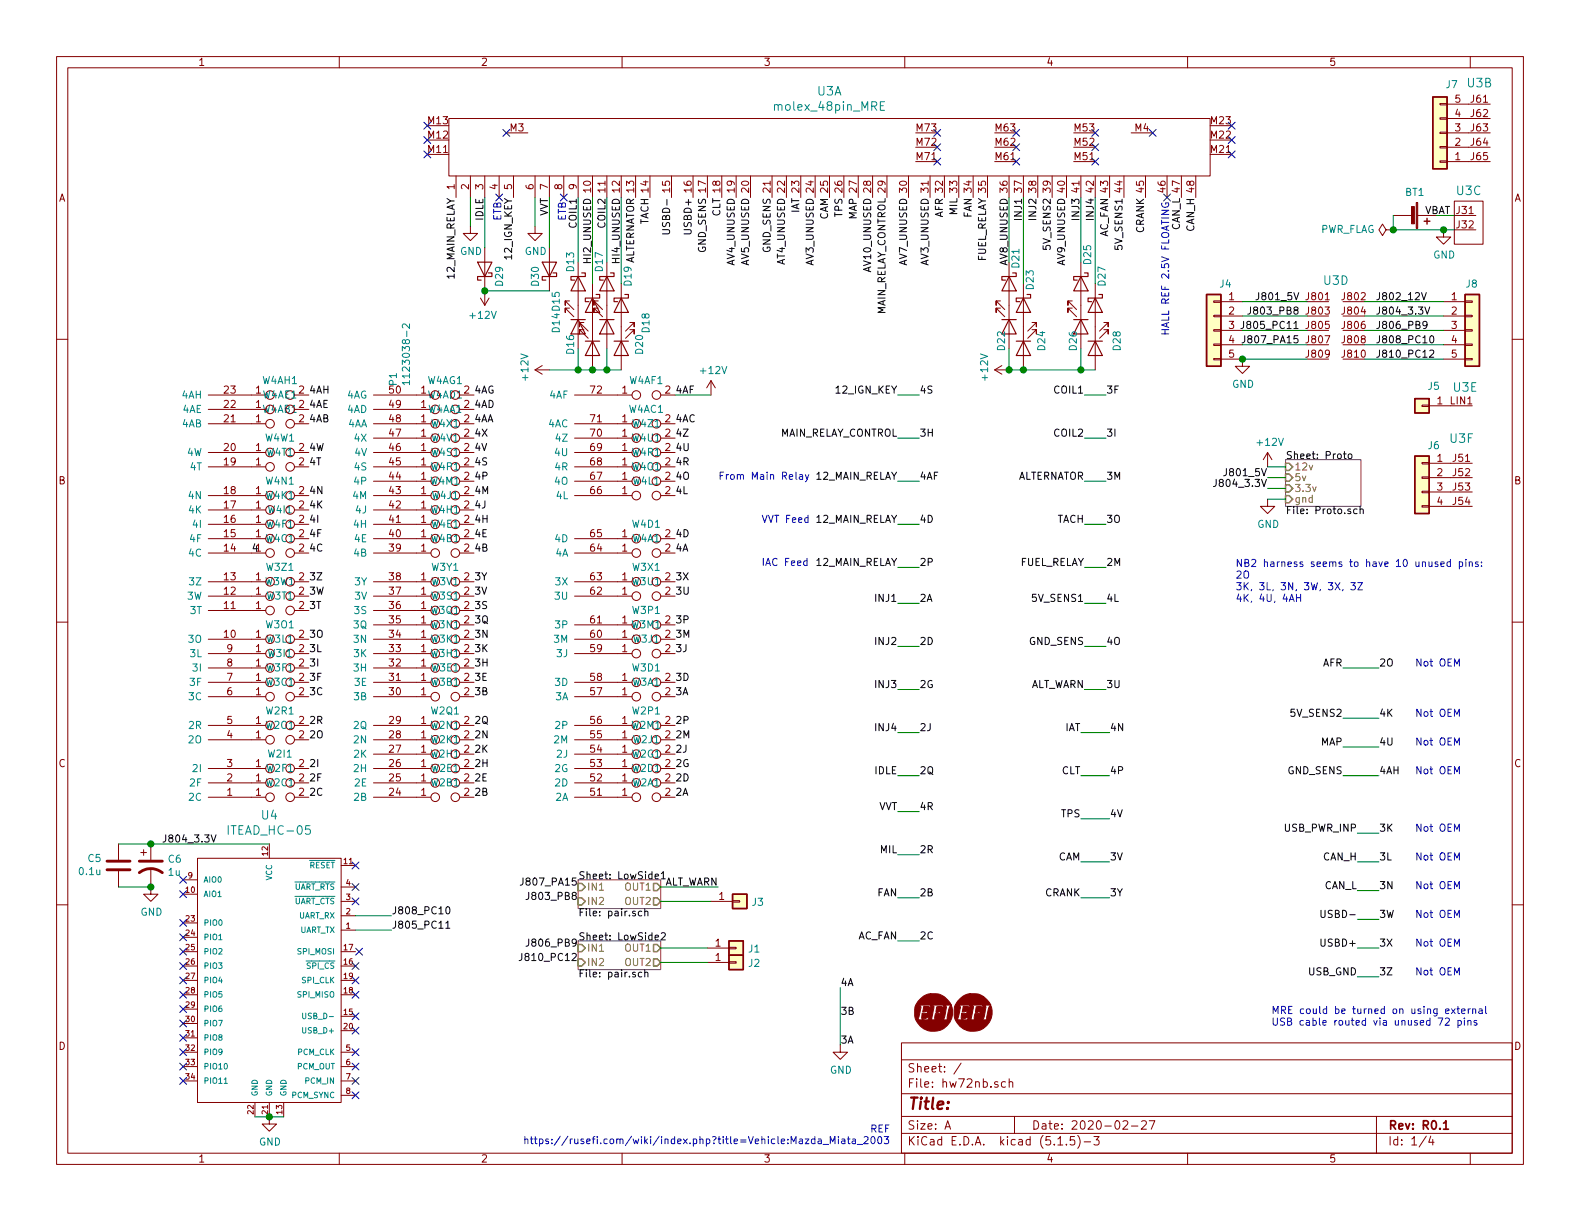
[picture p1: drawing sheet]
<svg xmlns="http://www.w3.org/2000/svg" width="279mm" height="216mm" viewBox="0 0 279 216" stroke-linecap="round" stroke-linejoin="round" font-family="sans-serif">
<defs><g id="words">
<text font-size="2.8" fill="#840000" x="160.4" y="196.2">Title:</text>
<g font-size="2.1" fill="#008484">
<text x="144.6" y="16.9">U3A</text>
<text x="259.5" y="15.4">U3B</text>
<text x="137.3" y="19.6">molex_48pin_MRE</text>
<text x="257.6" y="34.5">U3C</text>
<text x="234.1" y="50.4">U3D</text>
<text x="257" y="69.3">U3E</text>
<text x="256.4" y="78.3">U3F</text>
<text x="40.8" y="147.6">ITEAD_HC-05</text>
<text x="46.3" y="144.9">U4</text>
</g>
<g font-size="2.1" fill="#840000">
<text x="160.4" y="189.6">Sheet: /</text>
<text x="160.4" y="192.3">File: hw72nb.sch</text>
<text x="160.4" y="202.5">KiCad E.D.A. kicad (5.1.5)-3</text>
<text x="160.4" y="199.7">Size: A</text>
<text x="182.4" y="199.7">Date: 2020-02-27</text>
<text x="245.4" y="199.7">Rev: R0.1</text>
<text x="245.4" y="202.5">Id: 1/4</text>
</g>
<g font-size="1.8" fill="#840000">
<text x="35" y="11.6">1</text>
<text x="85" y="11.6">2</text>
<text x="135" y="11.6">3</text>
<text x="185" y="11.6">4</text>
<text x="235" y="11.6">5</text>
<text x="75.8" y="22">M13</text>
<text x="90.2" y="23.2">M3</text>
<text x="162.1" y="23.2">M73</text>
<text x="176.1" y="23.2">M63</text>
<text x="190.1" y="23.2">M53</text>
<text x="200.7" y="23.2">M4</text>
<text x="214.2" y="22">M23</text>
<text x="257.3" y="23.2">3</text>
<text x="257.3" y="20.7">4</text>
<text x="257.3" y="18.2">5</text>
<text x="260.1" y="18.2">J61</text>
<text x="260.1" y="20.7">J62</text>
<text x="260.1" y="23.2">J63</text>
<text x="75.8" y="27.1">M11</text>
<text x="75.8" y="24.5">M12</text>
<text x="162.1" y="28.3">M71</text>
<text x="162.1" y="25.8">M72</text>
<text x="176.1" y="28.3">M61</text>
<text x="176.1" y="25.8">M62</text>
<text x="190.1" y="28.3">M51</text>
<text x="190.1" y="25.8">M52</text>
<text x="214.2" y="27.1">M21</text>
<text x="214.2" y="24.5">M22</text>
<text x="257.3" y="28.3">1</text>
<text x="257.3" y="25.8">2</text>
<text x="260.1" y="25.8">J64</text>
<text x="260.1" y="28.3">J65</text>
<text x="10.4" y="35.6">A</text>
<text x="80.4" y="33.5" transform="rotate(-90 80.4 33.5)">1</text>
<text x="82.9" y="33.5" transform="rotate(-90 82.9 33.5)">2</text>
<text x="85.5" y="33.5" transform="rotate(-90 85.5 33.5)">3</text>
<text x="88" y="33.5" transform="rotate(-90 88 33.5)">4</text>
<text x="90.6" y="33.5" transform="rotate(-90 90.6 33.5)">5</text>
<text x="94.4" y="33.5" transform="rotate(-90 94.4 33.5)">6</text>
<text x="96.9" y="33.5" transform="rotate(-90 96.9 33.5)">7</text>
<text x="99.4" y="33.5" transform="rotate(-90 99.4 33.5)">8</text>
<text x="102" y="33.5" transform="rotate(-90 102 33.5)">9</text>
<text x="107.1" y="34" transform="rotate(-90 107.1 34)">11</text>
<text x="112.1" y="34" transform="rotate(-90 112.1 34)">13</text>
<text x="156.6" y="34" transform="rotate(-90 156.6 34)">29</text>
<text x="174.4" y="34" transform="rotate(-90 174.4 34)">35</text>
<text x="180.7" y="34" transform="rotate(-90 180.7 34)">37</text>
<text x="183.3" y="34" transform="rotate(-90 183.3 34)">38</text>
<text x="185.8" y="34" transform="rotate(-90 185.8 34)">39</text>
<text x="190.9" y="34" transform="rotate(-90 190.9 34)">41</text>
<text x="193.4" y="34" transform="rotate(-90 193.4 34)">42</text>
<text x="198.5" y="34" transform="rotate(-90 198.5 34)">44</text>
<text x="206.1" y="34" transform="rotate(-90 206.1 34)">46</text>
<text x="267.8" y="35.6">A</text>
<text x="257.6" y="37.8">J31</text>
<text x="257.6" y="40.4">J32</text>
<text x="217.3" y="53.1">1</text>
<text x="231.1" y="53.1">J801</text>
<text x="237.4" y="53.1">J802</text>
<text x="256.7" y="53.1">1</text>
<text x="217.3" y="55.6">2</text>
<text x="217.3" y="58.2">3</text>
<text x="231.1" y="55.6">J803</text>
<text x="231.1" y="58.2">J805</text>
<text x="237.4" y="55.6">J804</text>
<text x="237.4" y="58.2">J806</text>
<text x="256.7" y="55.6">2</text>
<text x="256.7" y="58.2">3</text>
<text x="217.3" y="60.7">4</text>
<text x="217.3" y="63.2">5</text>
<text x="231.1" y="60.7">J807</text>
<text x="231.1" y="63.2">J809</text>
<text x="237.4" y="60.7">J808</text>
<text x="237.4" y="63.2">J810</text>
<text x="256.7" y="60.7">4</text>
<text x="256.7" y="63.2">5</text>
<text x="39.7" y="69.6">23</text>
<text x="45.2" y="69.6">1</text>
<text x="52.9" y="69.6">2</text>
<text x="68.9" y="69.6">50</text>
<text x="74.4" y="69.6">1</text>
<text x="75.6" y="70.5">W4AD1</text>
<text x="82.1" y="69.6">2</text>
<text x="104.4" y="69.6">72</text>
<text x="110" y="69.6">1</text>
<text x="117.6" y="69.6">2</text>
<text x="254.2" y="71.5">1</text>
<text x="256.5" y="71.5">LIN1</text>
<text x="39.7" y="74.7">21</text>
<text x="39.7" y="72.1">22</text>
<text x="45.2" y="74.7">1</text>
<text x="45.2" y="72.1">1</text>
<text x="46.4" y="73">W4AB1</text>
<text x="52.9" y="74.7">2</text>
<text x="52.9" y="72.1">2</text>
<text x="68.9" y="77.2">47</text>
<text x="68.9" y="74.7">48</text>
<text x="68.9" y="72.1">49</text>
<text x="74.4" y="72.1">1</text>
<text x="74.4" y="74.7">1</text>
<text x="74.4" y="77.2">1</text>
<text x="82.1" y="72.1">2</text>
<text x="82.1" y="74.7">2</text>
<text x="82.1" y="77.2">2</text>
<text x="104.4" y="77.2">70</text>
<text x="104.4" y="74.7">71</text>
<text x="110" y="74.7">1</text>
<text x="110" y="77.2">1</text>
<text x="117.6" y="74.7">2</text>
<text x="117.6" y="77.2">2</text>
<text x="39.7" y="79.8">20</text>
<text x="39.7" y="82.3">19</text>
<text x="45.2" y="79.8">1</text>
<text x="45.2" y="82.3">1</text>
<text x="52.9" y="79.8">2</text>
<text x="52.9" y="82.3">2</text>
<text x="68.9" y="82.3">45</text>
<text x="68.9" y="79.8">46</text>
<text x="74.4" y="82.3">1</text>
<text x="74.4" y="79.8">1</text>
<text x="76.3" y="80.6">W4S1</text>
<text x="76.3" y="78.1">W4V1</text>
<text x="82.1" y="82.3">2</text>
<text x="82.1" y="79.8">2</text>
<text x="104.4" y="82.3">68</text>
<text x="104.4" y="79.8">69</text>
<text x="110" y="79.8">1</text>
<text x="110" y="82.3">1</text>
<text x="111.9" y="78.1">W4U1</text>
<text x="117.6" y="79.8">2</text>
<text x="117.6" y="82.3">2</text>
<text x="254.2" y="81.7">1</text>
<text x="257" y="81.7">J51</text>
<text x="10.4" y="85.6">B</text>
<text x="39.7" y="89.9">17</text>
<text x="39.7" y="87.4">18</text>
<text x="45.2" y="87.4">1</text>
<text x="45.2" y="89.9">1</text>
<text x="52.9" y="87.4">2</text>
<text x="52.9" y="89.9">2</text>
<text x="68.9" y="89.9">42</text>
<text x="68.9" y="87.4">43</text>
<text x="68.9" y="84.8">44</text>
<text x="74.4" y="84.8">1</text>
<text x="74.4" y="87.4">1</text>
<text x="74.4" y="89.9">1</text>
<text x="82.1" y="84.8">2</text>
<text x="82.1" y="87.4">2</text>
<text x="82.1" y="89.9">2</text>
<text x="104.4" y="87.4">66</text>
<text x="104.4" y="84.8">67</text>
<text x="110" y="87.4">1</text>
<text x="110" y="84.8">1</text>
<text x="111.9" y="85.7">W4L1</text>
<text x="117.6" y="87.4">2</text>
<text x="117.6" y="84.8">2</text>
<text x="254.2" y="84.2">2</text>
<text x="254.2" y="86.7">3</text>
<text x="254.2" y="89.3">4</text>
<text x="257" y="84.2">J52</text>
<text x="257" y="86.7">J53</text>
<text x="257" y="89.3">J54</text>
<text x="267.8" y="85.6">B</text>
<text x="39.7" y="95">15</text>
<text x="39.7" y="92.5">16</text>
<text x="45.2" y="95">1</text>
<text x="45.2" y="92.5">1</text>
<text x="47.1" y="95.9">W4C1</text>
<text x="47.2" y="93.3">W4F1</text>
<text x="47.5" y="90.8">W4I1</text>
<text x="52.9" y="95">2</text>
<text x="52.9" y="92.5">2</text>
<text x="68.9" y="95">40</text>
<text x="68.9" y="92.5">41</text>
<text x="74.4" y="92.5">1</text>
<text x="74.4" y="95">1</text>
<text x="76.3" y="95.9">W4B1</text>
<text x="82.1" y="92.5">2</text>
<text x="82.1" y="95">2</text>
<text x="104.4" y="95">65</text>
<text x="110" y="95">1</text>
<text x="117.6" y="95">2</text>
<text x="39.7" y="97.5">14</text>
<text x="52.9" y="97.5">2</text>
<text x="68.9" y="97.5">39</text>
<text x="74.4" y="97.5">1</text>
<text x="82.1" y="97.5">2</text>
<text x="104.4" y="97.5">64</text>
<text x="110" y="97.5">1</text>
<text x="117.6" y="97.5">2</text>
<text x="39.7" y="107.7">11</text>
<text x="39.7" y="105.2">12</text>
<text x="39.7" y="102.6">13</text>
<text x="45.2" y="105.2">1</text>
<text x="45.2" y="102.6">1</text>
<text x="45.2" y="107.7">1</text>
<text x="46.9" y="103.5">W3W1</text>
<text x="52.9" y="105.2">2</text>
<text x="52.9" y="102.6">2</text>
<text x="52.9" y="107.7">2</text>
<text x="68.9" y="107.7">36</text>
<text x="68.9" y="105.2">37</text>
<text x="68.9" y="102.6">38</text>
<text x="74.4" y="105.2">1</text>
<text x="74.4" y="102.6">1</text>
<text x="74.4" y="107.7">1</text>
<text x="76.3" y="103.5">W3V1</text>
<text x="82.1" y="105.2">2</text>
<text x="82.1" y="102.6">2</text>
<text x="82.1" y="107.7">2</text>
<text x="104.4" y="105.2">62</text>
<text x="104.4" y="102.6">63</text>
<text x="110" y="105.2">1</text>
<text x="110" y="102.6">1</text>
<text x="111.9" y="103.5">W3U1</text>
<text x="117.6" y="105.2">2</text>
<text x="117.6" y="102.6">2</text>
<text x="39.7" y="112.8">10</text>
<text x="45.2" y="112.8">1</text>
<text x="47.2" y="113.6">W3L1</text>
<text x="52.9" y="112.8">2</text>
<text x="68.9" y="112.8">34</text>
<text x="68.9" y="110.2">35</text>
<text x="74.4" y="112.8">1</text>
<text x="74.4" y="110.2">1</text>
<text x="76.3" y="108.6">W3Q1</text>
<text x="76.3" y="111.1">W3N1</text>
<text x="82.1" y="112.8">2</text>
<text x="82.1" y="110.2">2</text>
<text x="104.4" y="112.8">60</text>
<text x="104.4" y="110.2">61</text>
<text x="110" y="110.2">1</text>
<text x="110" y="112.8">1</text>
<text x="112" y="113.6">W3J1</text>
<text x="117.6" y="110.2">2</text>
<text x="117.6" y="112.8">2</text>
<text x="40.2" y="117.9">8</text>
<text x="40.2" y="115.3">9</text>
<text x="45.2" y="115.3">1</text>
<text x="45.2" y="117.9">1</text>
<text x="47.2" y="118.7">W3F1</text>
<text x="52.9" y="115.3">2</text>
<text x="52.9" y="117.9">2</text>
<text x="68.9" y="117.9">32</text>
<text x="68.9" y="115.3">33</text>
<text x="74.4" y="115.3">1</text>
<text x="74.4" y="117.9">1</text>
<text x="82.1" y="115.3">2</text>
<text x="82.1" y="117.9">2</text>
<text x="104.4" y="115.3">59</text>
<text x="110" y="115.3">1</text>
<text x="117.6" y="115.3">2</text>
<text x="40.2" y="122.9">6</text>
<text x="40.2" y="120.4">7</text>
<text x="45.2" y="120.4">1</text>
<text x="45.2" y="122.9">1</text>
<text x="52.9" y="120.4">2</text>
<text x="52.9" y="122.9">2</text>
<text x="68.9" y="122.9">30</text>
<text x="68.9" y="120.4">31</text>
<text x="74.4" y="120.4">1</text>
<text x="74.4" y="122.9">1</text>
<text x="82.1" y="120.4">2</text>
<text x="82.1" y="122.9">2</text>
<text x="104.4" y="122.9">57</text>
<text x="104.4" y="120.4">58</text>
<text x="110" y="120.4">1</text>
<text x="110" y="122.9">1</text>
<text x="117.6" y="120.4">2</text>
<text x="117.6" y="122.9">2</text>
<text x="40.2" y="130.6">4</text>
<text x="40.2" y="128">5</text>
<text x="45.2" y="130.6">1</text>
<text x="45.2" y="128">1</text>
<text x="47" y="128.9">W2O1</text>
<text x="52.9" y="130.6">2</text>
<text x="52.9" y="128">2</text>
<text x="68.9" y="130.6">28</text>
<text x="68.9" y="128">29</text>
<text x="74.4" y="130.6">1</text>
<text x="74.4" y="128">1</text>
<text x="76.3" y="128.9">W2N1</text>
<text x="82.1" y="130.6">2</text>
<text x="82.1" y="128">2</text>
<text x="104.4" y="130.6">55</text>
<text x="104.4" y="128">56</text>
<text x="110" y="128">1</text>
<text x="110" y="130.6">1</text>
<text x="117.6" y="128">2</text>
<text x="117.6" y="130.6">2</text>
<text x="10.4" y="135.6">C</text>
<text x="40.2" y="135.6">3</text>
<text x="45.2" y="135.6">1</text>
<text x="52.9" y="135.6">2</text>
<text x="68.9" y="135.6">26</text>
<text x="68.9" y="133.1">27</text>
<text x="74.4" y="135.6">1</text>
<text x="74.4" y="133.1">1</text>
<text x="76.3" y="134">W2H1</text>
<text x="76.3" y="136.5">W2E1</text>
<text x="82.1" y="135.6">2</text>
<text x="82.1" y="133.1">2</text>
<text x="104.4" y="135.6">53</text>
<text x="104.4" y="133.1">54</text>
<text x="110" y="133.1">1</text>
<text x="110" y="135.6">1</text>
<text x="111.9" y="136.5">W2D1</text>
<text x="117.6" y="133.1">2</text>
<text x="117.6" y="135.6">2</text>
<text x="267.8" y="135.6">C</text>
<text x="40.2" y="140.7">1</text>
<text x="40.2" y="138.2">2</text>
<text x="45.2" y="140.7">1</text>
<text x="45.2" y="138.2">1</text>
<text x="47.1" y="139">W2C1</text>
<text x="52.9" y="140.7">2</text>
<text x="52.9" y="138.2">2</text>
<text x="68.9" y="140.7">24</text>
<text x="68.9" y="138.2">25</text>
<text x="74.4" y="138.2">1</text>
<text x="74.4" y="140.7">1</text>
<text x="82.1" y="138.2">2</text>
<text x="82.1" y="140.7">2</text>
<text x="104.4" y="140.7">51</text>
<text x="104.4" y="138.2">52</text>
<text x="110" y="138.2">1</text>
<text x="110" y="140.7">1</text>
<text x="117.6" y="138.2">2</text>
<text x="117.6" y="140.7">2</text>
<text x="127.2" y="159.1">1</text>
<text x="126.5" y="167.4">1</text>
<text x="126.5" y="169.9">1</text>
<text x="10.4" y="185.6">D</text>
<text x="267.8" y="185.6">D</text>
<text x="35" y="205.5">1</text>
<text x="85" y="205.5">2</text>
<text x="135" y="205.5">3</text>
<text x="185" y="205.5">4</text>
<text x="235" y="205.5">5</text>
</g>
<g font-size="1.8" fill="#008484">
<text x="255.8" y="15.6">J7</text>
<text x="248.5" y="34.6">BT1</text>
<text x="233.4" y="41.2">PWR_FLAG</text>
<text x="81.4" y="45.1">GND</text>
<text x="92.8" y="45.1">GND</text>
<text x="101.5" y="48" transform="rotate(-90 101.5 48)">D13</text>
<text x="106.6" y="48" transform="rotate(-90 106.6 48)">D17</text>
<text x="180.3" y="47.3" transform="rotate(-90 180.3 47.3)">D21</text>
<text x="193" y="46.7" transform="rotate(-90 193 46.7)">D25</text>
<text x="253.4" y="45.7">GND</text>
<text x="89" y="50.5" transform="rotate(-90 89 50.5)">D29</text>
<text x="95.3" y="50.5" transform="rotate(-90 95.3 50.5)">D30</text>
<text x="111.7" y="50.5" transform="rotate(-90 111.7 50.5)">D19</text>
<text x="182.8" y="51.1" transform="rotate(-90 182.8 51.1)">D23</text>
<text x="195.5" y="50.5" transform="rotate(-90 195.5 50.5)">D27</text>
<text x="215.7" y="50.9">J4</text>
<text x="259.3" y="50.9">J8</text>
<text x="83.3" y="56.4">+12V</text>
<text x="99" y="58.8" transform="rotate(-90 99 58.8)">D14 D15</text>
<text x="114.9" y="58.8" transform="rotate(-90 114.9 58.8)">D18</text>
<text x="101.5" y="62.6" transform="rotate(-90 101.5 62.6)">D16</text>
<text x="113.7" y="62.6" transform="rotate(-90 113.7 62.6)">D20</text>
<text x="177.7" y="61.9" transform="rotate(-90 177.7 61.9)">D22</text>
<text x="184.8" y="61.9" transform="rotate(-90 184.8 61.9)">D24</text>
<text x="190.4" y="61.9" transform="rotate(-90 190.4 61.9)">D26</text>
<text x="198.2" y="61.9" transform="rotate(-90 198.2 61.9)">D28</text>
<text x="32.3" y="70.5">4AH</text>
<text x="46.4" y="67.9">W4AH1</text>
<text x="46.5" y="70.5">W4AE1</text>
<text x="61.4" y="70.5">4AG</text>
<text x="70.2" y="68.1" transform="rotate(-90 70.2 68.1)">P1</text>
<text x="72.5" y="66.9" transform="rotate(-90 72.5 66.9)">1123038-2</text>
<text x="75.6" y="67.9">W4AG1</text>
<text x="93.4" y="67.1" transform="rotate(-90 93.4 67.1)">+12V</text>
<text x="97.2" y="70.5">4AF</text>
<text x="111.3" y="67.9">W4AF1</text>
<text x="124" y="66.1">+12V</text>
<text x="174.7" y="67.1" transform="rotate(-90 174.7 67.1)">+12V</text>
<text x="217.9" y="68.6">GND</text>
<text x="252.6" y="68.9">J5</text>
<text x="32.3" y="75.6">4AB</text>
<text x="32.4" y="73">4AE</text>
<text x="61.5" y="75.6">4AA</text>
<text x="61.5" y="73">4AD</text>
<text x="75.6" y="73">W4AA1</text>
<text x="76.3" y="75.5">W4X1</text>
<text x="97.1" y="75.6">4AC</text>
<text x="111.2" y="73">W4AC1</text>
<text x="111.9" y="75.5">W4Z1</text>
<text x="33.2" y="80.6">4W</text>
<text x="33.8" y="83.2">4T</text>
<text x="46.9" y="78.1">W4W1</text>
<text x="47.2" y="80.6">W4T1</text>
<text x="62.9" y="83.2">4S</text>
<text x="62.9" y="80.6">4V</text>
<text x="62.9" y="78.1">4X</text>
<text x="76.3" y="83.2">W4P1</text>
<text x="98.3" y="83.2">4R</text>
<text x="98.3" y="80.6">4U</text>
<text x="98.5" y="78.1">4Z</text>
<text x="111.8" y="83.2">W4O1</text>
<text x="111.9" y="80.6">W4R1</text>
<text x="222.5" y="78.8">+12V</text>
<text x="252.6" y="79.4">J6</text>
<text x="33.6" y="88.3">4N</text>
<text x="47.1" y="85.7">W4N1</text>
<text x="47.1" y="88.2">W4K1</text>
<text x="62.6" y="88.3">4M</text>
<text x="62.9" y="85.7">4P</text>
<text x="76.2" y="85.7">W4M1</text>
<text x="76.4" y="88.2">W4J1</text>
<text x="98.2" y="85.7">4O</text>
<text x="98.5" y="88.3">4L</text>
<text x="33.6" y="90.8">4K</text>
<text x="33.8" y="95.9">4F</text>
<text x="34.3" y="93.3">4I</text>
<text x="62.8" y="93.3">4H</text>
<text x="62.9" y="95.9">4E</text>
<text x="63.1" y="90.8">4J</text>
<text x="76.3" y="90.8">W4H1</text>
<text x="76.3" y="93.3">W4E1</text>
<text x="98.3" y="95.9">4D</text>
<text x="111.9" y="93.3">W4D1</text>
<text x="111.9" y="95.9">W4A1</text>
<text x="222.3" y="93.3">GND</text>
<text x="33.6" y="98.4">4C</text>
<text x="47.2" y="100.9">W3Z1</text>
<text x="62.8" y="98.4">4B</text>
<text x="76.3" y="100.9">W3Y1</text>
<text x="98.3" y="98.4">4A</text>
<text x="111.9" y="100.9">W3X1</text>
<text x="33.2" y="106">3W</text>
<text x="33.8" y="103.5">3Z</text>
<text x="47.2" y="106">W3T1</text>
<text x="62.9" y="106">3V</text>
<text x="62.9" y="103.5">3Y</text>
<text x="76.3" y="106">W3S1</text>
<text x="98.3" y="106">3U</text>
<text x="98.4" y="103.5">3X</text>
<text x="33.5" y="113.7">3O</text>
<text x="33.8" y="108.6">3T</text>
<text x="47" y="111.1">W3O1</text>
<text x="62.7" y="111.1">3Q</text>
<text x="62.8" y="113.7">3N</text>
<text x="62.9" y="108.6">3S</text>
<text x="76.3" y="113.6">W3K1</text>
<text x="98.1" y="113.7">3M</text>
<text x="98.4" y="111.1">3P</text>
<text x="111.8" y="111.1">W3M1</text>
<text x="111.9" y="108.6">W3P1</text>
<text x="33.8" y="116.2">3L</text>
<text x="34.3" y="118.7">3I</text>
<text x="47.5" y="116.2">W3I1</text>
<text x="62.8" y="118.7">3H</text>
<text x="62.8" y="116.2">3K</text>
<text x="76.3" y="116.2">W3H1</text>
<text x="76.3" y="118.7">W3E1</text>
<text x="98.6" y="116.2">3J</text>
<text x="111.9" y="118.7">W3D1</text>
<text x="33.6" y="123.8">3C</text>
<text x="33.8" y="121.3">3F</text>
<text x="47.1" y="121.3">W3C1</text>
<text x="62.8" y="123.8">3B</text>
<text x="62.9" y="121.3">3E</text>
<text x="76.3" y="121.3">W3B1</text>
<text x="98.3" y="123.8">3A</text>
<text x="98.3" y="121.3">3D</text>
<text x="111.9" y="121.3">W3A1</text>
<text x="33.5" y="131.4">2O</text>
<text x="33.6" y="128.9">2R</text>
<text x="47.1" y="126.3">W2R1</text>
<text x="62.7" y="128.9">2Q</text>
<text x="62.8" y="131.4">2N</text>
<text x="76.3" y="126.3">W2Q1</text>
<text x="76.3" y="131.4">W2K1</text>
<text x="98.1" y="131.4">2M</text>
<text x="98.4" y="128.9">2P</text>
<text x="111.8" y="128.9">W2M1</text>
<text x="111.9" y="126.3">W2P1</text>
<text x="112" y="131.4">W2J1</text>
<text x="34.3" y="136.5">2I</text>
<text x="47.2" y="136.5">W2F1</text>
<text x="47.5" y="134">W2I1</text>
<text x="62.8" y="136.5">2H</text>
<text x="62.8" y="134">2K</text>
<text x="98.2" y="136.5">2G</text>
<text x="98.6" y="134">2J</text>
<text x="111.8" y="134">W2G1</text>
<text x="33.6" y="141.6">2C</text>
<text x="33.8" y="139.1">2F</text>
<text x="62.8" y="141.6">2B</text>
<text x="62.9" y="139.1">2E</text>
<text x="76.3" y="139">W2B1</text>
<text x="98.3" y="141.6">2A</text>
<text x="98.3" y="139.1">2D</text>
<text x="111.9" y="139">W2A1</text>
<text x="14.1" y="154.7">0.1u</text>
<text x="15.6" y="152.4">C5</text>
<text x="29.8" y="152.6">C6</text>
<text x="29.8" y="154.9">1u</text>
<text x="24.8" y="161.9">GND</text>
<text x="133" y="160.2">J3</text>
<text x="132.4" y="168.4">J1</text>
<text x="132.4" y="171">J2</text>
<text x="146.8" y="189.9">GND</text>
<text x="45.8" y="202.6">GND</text>
</g>
<g font-size="1.8">
<text x="85.5" y="39" transform="rotate(-90 85.5 39)">IDLE</text>
<text x="96.9" y="38.4" transform="rotate(-90 96.9 38.4)">VVT</text>
<text x="102" y="40.1" transform="rotate(-90 102 40.1)">COIL1</text>
<text x="107.1" y="40.1" transform="rotate(-90 107.1 40.1)">COIL2</text>
<text x="114.7" y="39.8" transform="rotate(-90 114.7 39.8)">TACH 14</text>
<text x="118.5" y="40.5" transform="rotate(-90 118.5 40.5)">USBD- 15</text>
<text x="122.3" y="41" transform="rotate(-90 122.3 41)">USBD+ 16</text>
<text x="127.4" y="38.4" transform="rotate(-90 127.4 38.4)">CLT 18</text>
<text x="141.4" y="37.8" transform="rotate(-90 141.4 37.8)">IAT 23</text>
<text x="146.4" y="39" transform="rotate(-90 146.4 39)">CAM 25</text>
<text x="149" y="38.4" transform="rotate(-90 149 38.4)">TPS 26</text>
<text x="151.5" y="38.9" transform="rotate(-90 151.5 38.9)">MAP 27</text>
<text x="166.8" y="38.6" transform="rotate(-90 166.8 38.6)">AFR 32</text>
<text x="169.3" y="38" transform="rotate(-90 169.3 38)">MIL 33</text>
<text x="171.8" y="38.6" transform="rotate(-90 171.8 38.6)">FAN 34</text>
<text x="180.7" y="38.7" transform="rotate(-90 180.7 38.7)">INJ1</text>
<text x="183.3" y="38.7" transform="rotate(-90 183.3 38.7)">INJ2</text>
<text x="190.9" y="38.7" transform="rotate(-90 190.9 38.7)">INJ3</text>
<text x="193.4" y="38.7" transform="rotate(-90 193.4 38.7)">INJ4</text>
<text x="202.3" y="41.3" transform="rotate(-90 202.3 41.3)">CRANK 45</text>
<text x="208.7" y="40.8" transform="rotate(-90 208.7 40.8)">CAN_L 47</text>
<text x="211.2" y="41" transform="rotate(-90 211.2 41)">CAN_H 48</text>
<text x="251.7" y="37.8">VBAT</text>
<text x="90.6" y="45.6" transform="rotate(-90 90.6 45.6)">12_IGN_KEY</text>
<text x="104.5" y="46.1" transform="rotate(-90 104.5 46.1)">HI2_UNUSED 10</text>
<text x="109.6" y="46.1" transform="rotate(-90 109.6 46.1)">HI4_UNUSED 12</text>
<text x="112.1" y="47.1" transform="rotate(-90 112.1 47.1)">ALTERNATOR</text>
<text x="124.8" y="44.7" transform="rotate(-90 124.8 44.7)">GND_SENS 17</text>
<text x="129.9" y="46.8" transform="rotate(-90 129.9 46.8)">AV4_UNUSED 19</text>
<text x="132.5" y="46.8" transform="rotate(-90 132.5 46.8)">AV5_UNUSED 20</text>
<text x="136.3" y="44.7" transform="rotate(-90 136.3 44.7)">GND_SENS 21</text>
<text x="138.8" y="46.7" transform="rotate(-90 138.8 46.7)">AT4_UNUSED 22</text>
<text x="143.9" y="46.8" transform="rotate(-90 143.9 46.8)">AV3_UNUSED 24</text>
<text x="154.1" y="47.8" transform="rotate(-90 154.1 47.8)">AV10_UNUSED 28</text>
<text x="160.4" y="46.8" transform="rotate(-90 160.4 46.8)">AV7_UNUSED 30</text>
<text x="164.2" y="46.8" transform="rotate(-90 164.2 46.8)">AV3_UNUSED 31</text>
<text x="174.4" y="46.5" transform="rotate(-90 174.4 46.5)">FUEL_RELAY</text>
<text x="178.2" y="46.8" transform="rotate(-90 178.2 46.8)">AV8_UNUSED 36</text>
<text x="185.8" y="43.9" transform="rotate(-90 185.8 43.9)">5V_SENS2</text>
<text x="188.3" y="46.8" transform="rotate(-90 188.3 46.8)">AV9_UNUSED 40</text>
<text x="196" y="42.1" transform="rotate(-90 196 42.1)">AC_FAN 43</text>
<text x="198.5" y="43.9" transform="rotate(-90 198.5 43.9)">5V_SENS1</text>
<text x="80.4" y="49.4" transform="rotate(-90 80.4 49.4)">12_MAIN_RELAY</text>
<text x="222.8" y="53.1">J801_5V</text>
<text x="243.2" y="53.1">J802_12V</text>
<text x="156.6" y="56.2" transform="rotate(-90 156.6 56.2)">MAIN_RELAY_CONTROL</text>
<text x="220.5" y="58.2">J805_PC11</text>
<text x="221.5" y="55.6">J803_PB8</text>
<text x="243.2" y="55.6">J804_3.3V</text>
<text x="243.2" y="58.2">J806_PB9</text>
<text x="220.5" y="60.7">J807_PA15</text>
<text x="243.2" y="60.7">J808_PC10</text>
<text x="243.2" y="63.2">J810_PC12</text>
<text x="54.6" y="69.6">4AH</text>
<text x="83.8" y="69.6">4AG</text>
<text x="119.4" y="69.6">4AF</text>
<text x="148" y="69.6">12_IGN_KEY</text>
<text x="162.6" y="69.6">4S</text>
<text x="186.6" y="69.6">COIL1</text>
<text x="195.6" y="69.6">3F</text>
<text x="54.6" y="72.1">4AE</text>
<text x="54.6" y="74.7">4AB</text>
<text x="83.8" y="74.7">4AA</text>
<text x="83.8" y="77.2">4X</text>
<text x="83.8" y="72.1">4AD</text>
<text x="119.4" y="74.7">4AC</text>
<text x="119.4" y="77.2">4Z</text>
<text x="137.5" y="77.2">MAIN_RELAY_CONTROL</text>
<text x="162.6" y="77.2">3H</text>
<text x="186.6" y="77.2">COIL2</text>
<text x="195.6" y="77.2">3I</text>
<text x="54.6" y="79.8">4W</text>
<text x="54.6" y="82.3">4T</text>
<text x="83.8" y="82.3">4S</text>
<text x="83.8" y="79.8">4V</text>
<text x="119.4" y="79.8">4U</text>
<text x="119.4" y="82.3">4R</text>
<text x="227.3" y="81.2">Sheet: Proto</text>
<text x="54.6" y="87.4">4N</text>
<text x="54.6" y="89.9">4K</text>
<text x="83.8" y="89.9">4J</text>
<text x="83.8" y="87.4">4M</text>
<text x="83.8" y="84.8">4P</text>
<text x="119.4" y="84.8">4O</text>
<text x="119.4" y="87.4">4L</text>
<text x="144.3" y="84.8">12_MAIN_RELAY</text>
<text x="162.6" y="84.8">4AF</text>
<text x="179.6" y="84.8">ALTERNATOR</text>
<text x="195.6" y="84.8">3M</text>
<text x="215.6" y="86.1">J804_3.3V</text>
<text x="217.1" y="84.2">J801_5V</text>
<text x="54.6" y="95">4F</text>
<text x="54.6" y="92.5">4I</text>
<text x="83.8" y="95">4E</text>
<text x="83.8" y="92.5">4H</text>
<text x="119.4" y="95">4D</text>
<text x="144.3" y="92.5">12_MAIN_RELAY</text>
<text x="162.6" y="92.5">4D</text>
<text x="186.9" y="92.5">TACH</text>
<text x="195.6" y="92.5">3O</text>
<text x="227.3" y="90.9">File: Proto.sch</text>
<text x="44.4" y="97.5">41</text>
<text x="54.6" y="97.5">4C</text>
<text x="83.8" y="97.5">4B</text>
<text x="119.4" y="97.5">4A</text>
<text x="144.3" y="100.1">12_MAIN_RELAY</text>
<text x="162.6" y="100.1">2P</text>
<text x="180.2" y="100.1">FUEL_RELAY</text>
<text x="195.6" y="100.1">2M</text>
<text x="54.6" y="107.7">3T</text>
<text x="54.6" y="102.6">3Z</text>
<text x="54.6" y="105.2">3W</text>
<text x="83.8" y="102.6">3Y</text>
<text x="83.8" y="107.7">3S</text>
<text x="83.8" y="105.2">3V</text>
<text x="119.4" y="105.2">3U</text>
<text x="119.4" y="102.6">3X</text>
<text x="155" y="106.4">INJ1</text>
<text x="162.6" y="106.4">2A</text>
<text x="182.8" y="106.4">5V_SENS1</text>
<text x="195.6" y="106.4">4L</text>
<text x="54.6" y="112.8">3O</text>
<text x="83.8" y="112.8">3N</text>
<text x="83.8" y="110.2">3Q</text>
<text x="119.4" y="110.2">3P</text>
<text x="119.4" y="112.8">3M</text>
<text x="54.6" y="115.3">3L</text>
<text x="54.6" y="117.9">3I</text>
<text x="83.8" y="117.9">3H</text>
<text x="83.8" y="115.3">3K</text>
<text x="119.4" y="115.3">3J</text>
<text x="155" y="114">INJ2</text>
<text x="162.6" y="114">2D</text>
<text x="182" y="114">GND_SENS</text>
<text x="195.6" y="114">4O</text>
<text x="233.9" y="117.9">AFR</text>
<text x="243.8" y="117.9">2O</text>
<text x="54.6" y="120.4">3F</text>
<text x="54.6" y="122.9">3C</text>
<text x="83.8" y="120.4">3E</text>
<text x="83.8" y="122.9">3B</text>
<text x="119.4" y="122.9">3A</text>
<text x="119.4" y="120.4">3D</text>
<text x="155" y="121.7">INJ3</text>
<text x="162.6" y="121.7">2G</text>
<text x="181.8" y="121.7">ALT_WARN</text>
<text x="195.6" y="121.7">3U</text>
<text x="54.6" y="128">2R</text>
<text x="54.6" y="130.6">2O</text>
<text x="83.8" y="130.6">2N</text>
<text x="83.8" y="128">2Q</text>
<text x="119.4" y="128">2P</text>
<text x="119.4" y="130.6">2M</text>
<text x="155" y="129.3">INJ4</text>
<text x="162.6" y="129.3">2J</text>
<text x="188.3" y="129.3">IAT</text>
<text x="196.2" y="129.3">4N</text>
<text x="228.5" y="126.7">5V_SENS2</text>
<text x="233.6" y="131.8">MAP</text>
<text x="243.8" y="131.8">4U</text>
<text x="243.8" y="126.7">4K</text>
<text x="54.6" y="135.6">2I</text>
<text x="83.8" y="133.1">2K</text>
<text x="83.8" y="135.6">2H</text>
<text x="119.4" y="133.1">2J</text>
<text x="119.4" y="135.6">2G</text>
<text x="154.7" y="136.9">IDLE</text>
<text x="162.6" y="136.9">2Q</text>
<text x="187.7" y="136.9">CLT</text>
<text x="196.2" y="136.9">4P</text>
<text x="227.8" y="136.9">GND_SENS</text>
<text x="243.8" y="136.9">4AH</text>
<text x="54.6" y="138.2">2F</text>
<text x="54.6" y="140.7">2C</text>
<text x="83.8" y="138.2">2E</text>
<text x="83.8" y="140.7">2B</text>
<text x="119.4" y="138.2">2D</text>
<text x="119.4" y="140.7">2A</text>
<text x="155.3" y="143.3">VVT</text>
<text x="162.6" y="143.3">4R</text>
<text x="28.6" y="149">J804_3.3V</text>
<text x="187.7" y="144.5">TPS</text>
<text x="196.2" y="144.5">4V</text>
<text x="227.3" y="147.1">USB_PWR_INP</text>
<text x="243.8" y="147.1">3K</text>
<text x="102.2" y="155.5">Sheet: LowSide1</text>
<text x="155.7" y="150.9">MIL</text>
<text x="162.6" y="150.9">2R</text>
<text x="187.1" y="152.1">CAM</text>
<text x="196.2" y="152.1">3V</text>
<text x="233.9" y="152.1">CAN_H</text>
<text x="243.8" y="152.1">3L</text>
<text x="69.2" y="161.7">J808_PC10</text>
<text x="92.9" y="156.6">J807_PA15</text>
<text x="93.9" y="159.1">J803_PB8</text>
<text x="117.1" y="156.6">ALT_WARN</text>
<text x="155.1" y="158.5">FAN</text>
<text x="162.6" y="158.5">2B</text>
<text x="184.8" y="158.5">CRANK</text>
<text x="196.2" y="158.5">3Y</text>
<text x="234.1" y="157.2">CAN_L</text>
<text x="243.8" y="157.2">3N</text>
<text x="69.2" y="164.2">J805_PC11</text>
<text x="93.9" y="167.4">J806_PB9</text>
<text x="102.2" y="162">File: pair.sch</text>
<text x="102.2" y="166.3">Sheet: LowSide2</text>
<text x="151.6" y="166.1">AC_FAN</text>
<text x="162.6" y="166.1">2C</text>
<text x="234" y="167.4">USBD+</text>
<text x="234.4" y="162.3">USBD-</text>
<text x="243.8" y="167.4">3X</text>
<text x="243.8" y="162.3">3W</text>
<text x="92.9" y="169.9">J810_PC12</text>
<text x="102.2" y="172.8">File: pair.sch</text>
<text x="231.4" y="172.5">USB_GND</text>
<text x="243.8" y="172.5">3Z</text>
<text x="148.6" y="179.5">3B</text>
<text x="148.6" y="174.4">4A</text>
<text x="148.6" y="184.5">3A</text>
</g>
<g font-size="1.8" fill="#0000c2">
<text x="88.6" y="39.1" transform="rotate(-90 88.6 39.1)">ETB</text>
<text x="100.1" y="39.1" transform="rotate(-90 100.1 39.1)">ETB</text>
<text x="206.8" y="58" transform="rotate(-90 206.8 58)">HALL REF 2.5V FLOATING</text>
<text x="127" y="84.8">From Main Relay</text>
<text x="134.6" y="92.5">VVT Feed</text>
<text x="134.6" y="100.1">IAC Feed</text>
<text x="218.4" y="100.3">NB2 harness seems to have 10 unused pins:</text>
<text x="218.4" y="102.3">2O</text>
<text x="218.4" y="104.4">3K, 3L, 3N, 3W, 3X, 3Z</text>
<text x="218.4" y="106.4">4K, 4U, 4AH</text>
<text x="250.2" y="117.9">Not OEM</text>
<text x="250.2" y="126.7">Not OEM</text>
<text x="250.2" y="131.8">Not OEM</text>
<text x="250.2" y="136.9">Not OEM</text>
<text x="250.2" y="147.1">Not OEM</text>
<text x="250.2" y="152.1">Not OEM</text>
<text x="250.2" y="157.2">Not OEM</text>
<text x="250.2" y="167.4">Not OEM</text>
<text x="250.2" y="162.3">Not OEM</text>
<text x="250.2" y="172.5">Not OEM</text>
<text x="224.8" y="179.3">MRE could be turned on using external</text>
<text x="224.8" y="181.4">USB cable routed via unused 72 pins</text>
<text x="102.1" y="202.3">https://rusefi.com/wiki/index.php?title=Vehicle:Mazda_Miata_2003</text>
<text x="153.9" y="200.3">REF</text>
</g>
<g font-size="1.8" fill="#848400">
<text x="228.9" y="83.2">12v</text>
<text x="228.9" y="85.1">5v</text>
<text x="228.9" y="88.9">gnd</text>
<text x="228.9" y="87">3.3v</text>
<text x="103.8" y="157.5">IN1</text>
<text x="103.8" y="160">IN2</text>
<text x="110.6" y="157.5">OUT1</text>
<text x="110.6" y="160">OUT2</text>
<text x="103.8" y="168.3">IN1</text>
<text x="103.8" y="170.8">IN2</text>
<text x="110.6" y="168.3">OUT1</text>
<text x="110.6" y="170.8">OUT2</text>
</g>
<g font-size="1.4" fill="#840000">
<text x="33.3" y="155.3">9</text>
<text x="47.4" y="151.3" transform="rotate(-90 47.4 151.3)">12</text>
<text x="60.8" y="152.8">11</text>
<text x="32.9" y="157.9">10</text>
<text x="61.2" y="161.7">2</text>
<text x="61.2" y="159.1">3</text>
<text x="61.2" y="156.6">4</text>
<text x="32.9" y="162.9">23</text>
<text x="32.9" y="165.5">24</text>
<text x="61.2" y="164.2">1</text>
<text x="32.9" y="168">25</text>
<text x="32.9" y="170.6">26</text>
<text x="32.9" y="173.1">27</text>
<text x="60.8" y="170.6">16</text>
<text x="60.8" y="168">17</text>
<text x="60.8" y="173.1">19</text>
<text x="32.9" y="175.6">28</text>
<text x="32.9" y="178.2">29</text>
<text x="60.8" y="179.5">15</text>
<text x="60.8" y="175.6">18</text>
<text x="32.9" y="180.7">30</text>
<text x="32.9" y="183.3">31</text>
<text x="32.9" y="185.8">32</text>
<text x="60.8" y="182">20</text>
<text x="61.2" y="185.8">5</text>
<text x="32.9" y="188.3">33</text>
<text x="32.9" y="190.9">34</text>
<text x="61.2" y="188.3">6</text>
<text x="61.2" y="190.9">7</text>
<text x="44.8" y="197" transform="rotate(-90 44.8 197)">22</text>
<text x="47.4" y="197" transform="rotate(-90 47.4 197)">21</text>
<text x="49.9" y="197" transform="rotate(-90 49.9 197)">13</text>
<text x="61.2" y="193.4">8</text>
</g>
<g font-size="1.4" fill="#008484">
<text x="48.1" y="155.7" transform="rotate(-90 48.1 155.7)">VCC</text>
<text x="54.7" y="153.5">RESET</text>
<text x="35.9" y="156.1">AIO0</text>
<text x="35.9" y="158.6">AIO1</text>
<text x="51.9" y="159.9">UART_CTS</text>
<text x="51.9" y="157.3">UART_RTS</text>
<text x="35.9" y="163.7">PIO0</text>
<text x="35.9" y="166.2">PIO1</text>
<text x="52.8" y="162.4">UART_RX</text>
<text x="53" y="164.9">UART_TX</text>
<text x="35.9" y="168.8">PIO2</text>
<text x="35.9" y="171.3">PIO3</text>
<text x="35.9" y="173.8">PIO4</text>
<text x="52.8" y="168.8">SPI_MOSI</text>
<text x="53.5" y="173.8">SPI_CLK</text>
<text x="54.4" y="171.3">SPI_CS</text>
<text x="35.9" y="176.4">PIO5</text>
<text x="35.9" y="178.9">PIO6</text>
<text x="52.8" y="176.4">SPI_MISO</text>
<text x="35.9" y="181.5">PIO7</text>
<text x="35.9" y="184">PIO8</text>
<text x="53.8" y="182.7">USB_D+</text>
<text x="54.2" y="180.2">USB_D-</text>
<text x="35.9" y="186.5">PIO9</text>
<text x="35.9" y="189.1">PIO10</text>
<text x="35.9" y="191.6">PIO11</text>
<text x="52.6" y="189.1">PCM_OUT</text>
<text x="52.6" y="186.5">PCM_CLK</text>
<text x="54.1" y="191.6">PCM_IN</text>
<text x="45.6" y="193.9" transform="rotate(-90 45.6 193.9)">GND</text>
<text x="48.1" y="193.9" transform="rotate(-90 48.1 193.9)">GND</text>
<text x="50.6" y="193.9" transform="rotate(-90 50.6 193.9)">GND</text>
<text x="51.6" y="194.2">PCM_SYNC</text>
</g>
</g></defs>
<g fill="none" stroke="#840000" stroke-width=".18">
<path d="M10 10h259.4v195.9h-259.4zM12 12h255.4v191.9h-255.4zM60 10v2M110 10v2M160 10v2M210 10v2M254.6 18.3h1.3v.2h-1.3zM255.9 18.4h7.6M260 10v2M75.6 27.3h3.8M75.6 24.8h3.8M75.6 22.2h3.8"/>
<path d="M79.4 21h134.6v10.1h-134.6zM80.6 31.1v3.8M83.2 31.1v3.8M85.7 31.1v3.8M88.3 31.1v3.8M89.5 23.5h3.8M90.8 31.1v3.8M94.6 31.1v3.8M97.2 31.1v3.8M99.7 31.1v3.8M102.2 31.1v3.8M104.8 31.1v3.8"/>
<path d="M107.3 31.1v3.8M109.9 31.1v3.8M112.4 31.1v3.8M114.9 31.1v3.8M118.7 31.1v3.8M122.6 31.1v3.8M125.1 31.1v3.8M127.6 31.1v3.8M130.2 31.1v3.8M132.7 31.1v3.8M136.5 31.1v3.8M139.1 31.1v3.8"/>
<path d="M141.6 31.1v3.8M144.1 31.1v3.8M146.7 31.1v3.8M149.2 31.1v3.8M151.8 31.1v3.8M154.3 31.1v3.8M156.8 31.1v3.8M160.7 31.1v3.8M161.9 23.5h3.8M161.9 26h3.8M161.9 28.6h3.8M164.5 31.1v3.8"/>
<path d="M167 31.1v3.8M169.5 31.1v3.8M172.1 31.1v3.8M174.6 31.1v3.8M175.9 23.5h3.8M175.9 26h3.8M175.9 28.6h3.8M178.4 31.1v3.8M181 31.1v3.8M183.5 31.1v3.8M186.1 31.1v3.8M188.6 31.1v3.8"/>
<path d="M189.9 23.5h3.8M189.9 26h3.8M189.9 28.6h3.8M191.1 31.1v3.8M193.7 31.1v3.8M196.2 31.1v3.8M198.8 31.1v3.8M200 23.5h3.8M202.6 31.1v3.8M206.4 31.1v3.8M208.9 31.1v3.8M211.5 31.1v3.8"/>
<path d="M214 27.3h3.8M214 24.8h3.8M214 22.2h3.8M246.4 38.1h3.3M250.7 38.1h.8M254.6 20.8h1.3v.3h-1.3zM254.6 25.9h1.3v.3h-1.3zM254.6 28.4h1.3v.3h-1.3zM254.6 23.4h1.3v.2h-1.3zM255.9 21h7.6M255.9 23.5h7.6M255.9 26h7.6"/>
<path d="M255.9 28.6h7.6M257.2 35.6h5.1v7.6h-5.1zM257.2 38.1h3.8M10 60h2M83.2 40v1.3h1.3l-1.3 1.2-1.3-1.2h1.3M85 52.7l.7 1.3M85.7 43.8v10.2M86.5 52.7l-.8 1.3M94.6 40v1.3h1.3l-1.3 1.2-1.3-1.2h1.3M97.2 43.8v7.6M100.7 53.2h-.8v.8v-.8l1.6 1.5M100.7 54.5h-.8v.7v-.7l1.6 1.5"/>
<path d="M102.2 46.4v15.2M103.3 57h-.8v.8v-.8l1.5 1.5M103.3 58.3h-.8v.8v-.8l1.5 1.5M104.8 50.2v15.2M105.8 53.2h-.8v.8v-.8l1.6 1.5M105.8 54.5h-.8v.7v-.7l1.6 1.5M107.3 46.4v15.2M109.9 50.2v15.2M111.4 57h.7v.8v-.8l-1.5 1.5M111.4 58.3h.7v.8v-.8l-1.5 1.5M176.9 53.2h-.8v.8v-.8l1.6 1.5M176.9 54.5h-.8v.7v-.7l1.6 1.5"/>
<path d="M178.4 46.4v15.2M181 50.2v15.2M182.5 57h.8v.8v-.8l-1.6 1.5M182.5 58.3h.8v.8v-.8l-1.6 1.5M189.6 53.2h-.8v.8v-.8l1.6 1.5M189.6 54.5h-.8v.7v-.7l1.6 1.5M191.1 46.4v15.2M193.7 50.2v15.2M195.2 57h.8v.8v-.8l-1.6 1.5M195.2 58.3h.8v.8v-.8l-1.6 1.5M214.6 55.8h1.3v.2h-1.3zM214.6 53.2h1.3v.3h-1.3z"/>
<path d="M214.6 58.3h1.3v.2h-1.3zM215.9 53.3h3.8M215.9 55.9h3.8M215.9 58.4h3.8M231.1 53.3h3.8M231.1 55.9h3.8M231.1 58.4h3.8M237.5 53.3h3.8M237.5 55.9h3.8M237.5 58.4h3.8M245.1 40.6l-.6-1-.7 1 .7 1.1 .6-1.1h1.3M246.4 40.6h.1"/>
<path d="M255.3 40.6v1.3h1.2l-1.2 1.3-1.3-1.3h1.3M255.3 53.3h3.8M255.3 55.9h3.8M255.3 58.4h3.8M257.2 40.6h3.8M259.1 55.8h1.2v.2h-1.2zM259.1 53.2h1.2v.3h-1.2zM259.1 58.3h1.2v.2h-1.2zM267.4 60h2M36.8 72.4h10.2M36.8 69.9h10.2M36.8 74.9h10.2"/>
<path d="M52.1 72.4h2.5M52.1 69.9h2.5M52.1 74.9h2.5M66 72.4h10.2M66 69.9h10.2M66 77.5h10.2M66 74.9h10.2M81.3 72.4h2.5M81.3 69.9h2.5M81.3 77.5h2.5M81.3 74.9h2.5M94.6 65.4h2.6"/>
<path d="M94.6 65.4l1.3 .8M95.9 64.6l-1.3 .8M101.6 69.9h10.2M101.6 77.5h10.2M101.6 74.9h10.2M116.8 69.9h2.6M116.8 77.5h2.6M116.8 74.9h2.6M125.7 67.3l-.7 1.3M125.7 67.3v2.6M125.7 67.3l.8 1.3M175.9 65.4l1.3 .8"/>
<path d="M175.9 65.4h2.5M177.2 64.6l-1.3 .8M214.6 63.4h1.3v.2h-1.3zM214.6 60.8h1.3v.3h-1.3zM215.9 63.5h3.8v1.3h1.3l-1.3 1.2-1.3-1.2h1.3M215.9 61h3.8M231.1 61h3.8M231.1 63.5h3.8M237.5 61h3.8M237.5 63.5h3.8M251.5 71.6h1.2v.3h-1.2zM252.7 71.8h7.6"/>
<path d="M255.3 61h3.8M255.3 63.5h3.8M259.1 63.4h1.2v.2h-1.2zM259.1 60.8h1.2v.3h-1.2zM36.8 80h10.2M36.8 87.6h10.2M36.8 82.6h10.2M36.8 97.8h10.2M36.8 95.3h10.2M36.8 92.7h10.2M36.8 90.2h10.2M52.1 80h2.5"/>
<path d="M52.1 87.6h2.5M52.1 82.6h2.5M52.1 97.8h2.5M52.1 95.3h2.5M52.1 92.7h2.5M52.1 90.2h2.5M66 80h10.2M66 87.6h10.2M66 82.6h10.2M66 97.8h10.2M66 95.3h10.2M66 92.7h10.2"/>
<path d="M66 90.2h10.2M66 85.1h10.2M81.3 80h2.5M81.3 87.6h2.5M81.3 82.6h2.5M81.3 97.8h2.5M81.3 95.3h2.5M81.3 92.7h2.5M81.3 90.2h2.5M81.3 85.1h2.5M101.6 80h10.2M101.6 87.6h10.2"/>
<path d="M101.6 82.6h10.2M101.6 97.8h10.2M101.6 95.3h10.2M101.6 85.1h10.2M116.8 80h2.6M116.8 87.6h2.6M116.8 82.6h2.6M116.8 97.8h2.6M116.8 95.3h2.6M116.8 85.1h2.6M224.2 88.3v1.2h1.2l-1.2 1.3-1.3-1.3h1.3M224.2 80l-.8 1.3"/>
<path d="M224.2 80v2.6M224.2 80l.7 1.3M251.5 89.4h1.2v.3h-1.2zM251.5 86.9h1.2v.2h-1.2zM251.5 81.8h1.2v.2h-1.2zM251.5 84.3h1.2v.3h-1.2zM252.7 81.9h7.6M252.7 84.5h7.6M252.7 87h7.6M252.7 89.5h7.6M10 110h2M36.8 105.4h10.2"/>
<path d="M36.8 102.9h10.2M36.8 115.6h10.2M36.8 118.1h10.2M36.8 113h10.2M36.8 108h10.2M52.1 105.4h2.5M52.1 102.9h2.5M52.1 115.6h2.5M52.1 118.1h2.5M52.1 113h2.5M52.1 108h2.5M66 105.4h10.2"/>
<path d="M66 102.9h10.2M66 115.6h10.2M66 118.1h10.2M66 113h10.2M66 108h10.2M66 110.5h10.2M81.3 105.4h2.5M81.3 102.9h2.5M81.3 115.6h2.5M81.3 118.1h2.5M81.3 113h2.5M81.3 108h2.5"/>
<path d="M81.3 110.5h2.5M101.6 105.4h10.2M101.6 102.9h10.2M101.6 115.6h10.2M101.6 113h10.2M101.6 110.5h10.2M116.8 105.4h2.6M116.8 102.9h2.6M116.8 115.6h2.6M116.8 113h2.6M116.8 110.5h2.6M267.4 110h2"/>
<path d="M36.8 130.8h10.2M36.8 138.4h10.2M36.8 135.9h10.2M36.8 128.3h10.2M36.8 123.2h10.2M36.8 120.7h10.2M52.1 130.8h2.5M52.1 138.4h2.5M52.1 135.9h2.5M52.1 128.3h2.5M52.1 123.2h2.5M52.1 120.7h2.5"/>
<path d="M66 130.8h10.2M66 138.4h10.2M66 135.9h10.2M66 128.3h10.2M66 123.2h10.2M66 120.7h10.2M66 133.4h10.2M81.3 130.8h2.5M81.3 138.4h2.5M81.3 135.9h2.5M81.3 128.3h2.5M81.3 123.2h2.5"/>
<path d="M81.3 120.7h2.5M81.3 133.4h2.5M101.6 130.8h10.2M101.6 138.4h10.2M101.6 135.9h10.2M101.6 128.3h10.2M101.6 123.2h10.2M101.6 120.7h10.2M101.6 133.4h10.2M116.8 130.8h2.6M116.8 138.4h2.6M116.8 135.9h2.6"/>
<path d="M116.8 128.3h2.6M116.8 123.2h2.6M116.8 120.7h2.6M116.8 133.4h2.6M10 160h2M21 149.2v2.8M21 154.1v2.7M24.9 150.7h1M25.4 150.2v1.1M26.7 153.5v4.6h1.2l-1.2 1.3-1.3-1.3h1.3M26.7 149.2v2.8M32.4 155.6h2.5"/>
<path d="M32.4 158.1h2.5M34.9 151.8h25.4v43.1h-25.4zM36.8 141h10.2M47.6 149.2v2.6M52.1 141h2.5M60.3 159.4h2.6M60.3 156.8h2.6M60.3 153h2.6M66 141h10.2M81.3 141h2.5M101.6 141h10.2M116.8 141h2.6"/>
<path d="M125.7 159.4h3.8M129.5 159.3h1.3v.2h-1.3zM267.4 160h2M32.4 163.2h2.5M32.4 165.7h2.5M32.4 168.3h2.5M32.4 170.8h2.5M32.4 173.4h2.5M32.4 175.9h2.5M32.4 178.4h2.5M60.3 164.5h2.6M60.3 161.9h2.6"/>
<path d="M60.3 179.7h2.6M60.3 168.3h2.6M60.3 170.8h2.6M60.3 173.4h2.6M60.3 175.9h2.6M125.1 167.6h3.8M125.1 170.2h3.8M128.9 167.5h1.3v.3h-1.3zM128.9 170.1h1.3v.2h-1.3zM32.4 186.1h2.5M32.4 188.6h2.5M32.4 191.1h2.5"/>
<path d="M32.4 181h2.5M32.4 183.5h2.5M45.1 194.9v2.6M47.6 194.9v3.9h1.3l-1.3 1.2-1.2-1.2h1.2M50.2 194.9v2.6M60.3 186.1h2.6M60.3 188.6h2.6M60.3 191.1h2.6M60.3 193.7h2.6M60.3 182.2h2.6M148.6 184.8v1.3h1.3l-1.3 1.2-1.3-1.2h1.3M159.4 184.4h108v19.5h-108z"/>
<path d="M159.4 197.4h108M159.4 193.4h108M159.4 187.4h108M167.1 199.7l.5-1.5 .5 1.5M167.2 199.2h.8M170 188l-1.3 1.9M177.8 191.3h-.4l-.3 .2 .1 .6 .2 .2 .4-.1M178.5 191.4v-.1a.37 .37 0 0 1 .6 .2v.8M178.5 190.8v1.5M179.4 197.4v3M198.6 198.3l.2-.1h.4l.2 .4-.9 1.1h.9M200.1 199.1h1.1"/>
<path d="M201.9 198.3l.2-.1h.3l.3 .1v.3v.2l-.9 .9h.9M203.2 198.2h1l-.6 1.5M243.4 197.4v6.5M60 203.9v2M110 203.9v2M159.4 200.4h108M160 203.9v2M187.1 202.5h.8M188.6 202.3v.2M190 201h-.7l-.1 .7 .2-.2 .5 .1 .2 .2-.1 .5-.2 .2-.6-.2M190.6 200.8a1.71 1.71 0 0 1 0 2.2M191.7 201.9h1.2"/>
<path d="M193.4 201h1l-.5 .5 .4 .2v.6l-.2 .2-.7-.2M210 203.9v2M252.2 200.9l-1.2 1.9M253 200.9l-.3 1.1h.9M253.4 201.5v1M260 203.9v2"/>
<circle cx="47.8" cy="74.9" r=".76"/>
<circle cx="51.3" cy="74.9" r=".76"/>
<circle cx="112.5" cy="69.8" r=".76"/>
<circle cx="116.1" cy="69.8" r=".76"/>
<circle cx="47.8" cy="97.8" r=".76"/>
<circle cx="47.8" cy="82.5" r=".76"/>
<circle cx="51.3" cy="97.8" r=".76"/>
<circle cx="51.3" cy="90.2" r=".76"/>
<circle cx="51.3" cy="82.5" r=".76"/>
<circle cx="77" cy="97.8" r=".76"/>
<circle cx="80.5" cy="97.8" r=".76"/>
<circle cx="80.5" cy="87.6" r=".76"/>
<circle cx="112.5" cy="97.8" r=".76"/>
<circle cx="112.5" cy="87.6" r=".76"/>
<circle cx="116.1" cy="97.8" r=".76"/>
<circle cx="116.1" cy="85.1" r=".76"/>
<circle cx="116.1" cy="87.6" r=".76"/>
<circle cx="47.8" cy="107.9" r=".76"/>
<circle cx="51.3" cy="115.6" r=".76"/>
<circle cx="51.3" cy="113" r=".76"/>
<circle cx="51.3" cy="107.9" r=".76"/>
<circle cx="112.5" cy="115.6" r=".76"/>
<circle cx="112.5" cy="105.4" r=".76"/>
<circle cx="116.1" cy="115.6" r=".76"/>
<circle cx="116.1" cy="105.4" r=".76"/>
<circle cx="116.1" cy="113" r=".76"/>
<circle cx="47.8" cy="123.2" r=".76"/>
<circle cx="47.8" cy="130.8" r=".76"/>
<circle cx="51.3" cy="130.8" r=".76"/>
<circle cx="51.3" cy="123.2" r=".76"/>
<circle cx="77" cy="123.2" r=".76"/>
<circle cx="80.5" cy="123.2" r=".76"/>
<circle cx="112.5" cy="123.2" r=".76"/>
<circle cx="116.1" cy="130.8" r=".76"/>
<circle cx="116.1" cy="123.2" r=".76"/>
<circle cx="47.8" cy="141" r=".76"/>
<circle cx="51.3" cy="141" r=".76"/>
<circle cx="77" cy="141" r=".76"/>
<circle cx="80.5" cy="141" r=".76"/>
<circle cx="112.5" cy="141" r=".76"/>
<circle cx="116.1" cy="141" r=".76"/>
</g>
<path d="M255.3 198.6l.4-.4v1.5M255.3 199.7h.8" fill="none" stroke="#840000" stroke-width=".3"/>
<path d="M227.3 81.3h13.4v8.2h-13.4zM102.2 155.6h14.6v5.1h-14.6zM102.2 166.4h14.6v5.1h-14.6z" fill="none" stroke="#840084" stroke-width=".18"/>
<g fill="none" stroke="#000" stroke-width=".18">
<path d="M117.1 40.6h1.1l.2 .2v.4l-.2 .2h-1.1M219.9 56.8v.9a.39 .39 0 0 1-.5 .4M220.1 59.4v.9l-.2 .3h-.3M221.1 54.3v.9a.39 .39 0 0 1-.5 .3M222.6 51.7v1a.39 .39 0 0 1-.5 .3M251.4 51.7l.4 1.3 .4-1.3M252 54.3l.4 1.2 .4-1.2M252.3 57.4l-.2 .2h-.4l-.1-.2 .1-.5 .4-.1 .2 .1a.84 .84 0 0 1-.3 1.2h-.3M252.9 59.5l.2-.1a.69 .69 0 0 1 .5 .6 .69 .69 0 0 1-.5 .6l-.2-.1-.1-.4zM237.7 79.8v1.1l.3 .2M252.8 62l.5-.1 .2 .4v.2l-.7 .7h.7M215.1 84.8v.9a.39 .39 0 0 1-.5 .3"/>
<path d="M216.9 82.9v.9a.39 .39 0 0 1-.5 .3M237.6 80.3h.4M238.5 80.4l.1-.1 .4 .1 .1 .5-.2 .2h-.3l-.1-.1zM240 90h-.4l-.2 .2 .1 .6h.5M240.5 90.1l.2-.1h.3l.1 .8M240.5 89.6v1.2M37.3 147.6l.5 1.3 .4-1.3M92.5 155.2v1l-.2 .3h-.3M93.5 157.8v.9a.39 .39 0 0 1-.5 .4M115.8 155l.7-.1-.1-.3h-.4l-.2 .1 .1 .6h.5M116.9 154.5l.4-.4v1.3M78.8 163.2l.4-.3v1.2"/>
<path d="M78.8 164.1h.8M78.9 160.5l.2-.2a.69 .69 0 0 1 .5 .7 .69 .69 0 0 1-.5 .6l-.2-.1-.1-.4zM92.3 168.6v.9a.39 .39 0 0 1-.5 .3M93.5 166v1a.39 .39 0 0 1-.5 .3M113.5 161.2l-.4-.1-.2 .2 .1 .6h.5M113.5 172l-.4-.1-.2 .2 .1 .6h.5M114 161.2l.2-.1 .3 .1 .1 .8M114 172l.2-.1 .3 .1 .1 .7M114 160.7v1.3M114 171.5v1.2M115.8 165.8l.7-.1-.1-.3h-.4l-.2 .1 .1 .6h.5M116.9 165l.5-.1 .3 .4-.1 .2-.7 .7h.8"/>
<path d="M233.6 161v1l.2 .2h.3l.2-.2v-1"/>
</g>
<path d="M227.3 81.9h.7l.6 .7-.6 .6h-.7zM227.3 83.8h.7l.6 .7-.6 .6h-.7zM227.3 87.6h.7l.6 .7-.6 .6h-.7zM227.3 85.7h.7l.6 .7-.6 .6h-.7zM102.2 156.2h.7l.6 .6-.6 .7h-.7zM102.2 158.8h.7l.6 .6-.6 .6h-.7zM115.6 156.2h.6l.6 .6-.6 .7h-.6zM115.6 158.8h.6l.6 .6-.6 .6h-.6zM102.2 167h.7l.6 .6-.6 .7h-.7zM102.2 169.5h.7l.6 .7-.6 .6h-.7zM115.6 167h.6l.6 .6-.6 .7h-.6zM115.6 169.5h.6l.6 .7-.6 .6h-.6z" fill="none" stroke="#848400" stroke-width=".25"/>
<g fill="#ffffc2" stroke="#ffffc2" stroke-width=".18">
<path d="M259.1 52.1h2.5v12.7h-2.5z"/>
<path d="M213.4 52.1h2.5v12.7h-2.5z"/>
<path d="M250.2 70.5h2.5v2.5h-2.5z"/>
<path d="M250.2 80.6h2.5v10.2h-2.5z"/>
<path d="M128.9 166.4h2.5v2.5h-2.5z"/>
<path d="M129.5 158.1h2.6v2.6h-2.6z"/>
<path d="M128.9 168.9h2.5v2.6h-2.5z"/>
<path d="M253.4 17.1h2.5v12.7h-2.5z"/>
</g>
<path d="M253.4 17.1h2.5v12.7h-2.5zM251.8 39.1h1.1M252.3 38.6v1M213.4 52.1h2.5v12.7h-2.5zM259.1 52.1h2.5v12.7h-2.5zM250.2 70.5h2.5v2.5h-2.5zM250.2 80.6h2.5v10.2h-2.5zM129.5 158.1h2.6v2.6h-2.6zM128.9 166.4h2.5v2.5h-2.5zM128.9 168.9h2.5v2.6h-2.5z" fill="none" stroke="#840000" stroke-width=".25"/>
<g fill="#840000" stroke="#840000" stroke-width=".18">
<path d="M169.8 176.6l.8-.6 1-.3v2l-2 .1 .2 .2v.3l-.4 1.7-.2 .3h1.9l-.1-.5a1.09 1.09 0 0 1-1 .3l.1-1 .5 .1 .2 .1 .2-.3-.1-.3-.7 .2 .1-.9h1v.2h.1l.2-2.5a3.2 3.2 0 0 1 2.2 .5v1.5h-1.6l-.3 .2 .3 .1-.1 .3-.3 1.8-.3 .2h1l-.1-.1a.96 .96 0 0 1 .1-1l.3-.1 .3 .2 .2-.2v-.3l-.8 .2 .1-1h.8h.2v.2h.1l.1-2 .7 .6 .7 .9-1 .1 .1 .4-.2 1.5-.2 .4-.2 .1 .4 .1h.6l-.2-.2v-.2a3.4 3.4 0 0 1 .6-2 3.1 3.1 0 0 1-2.3 4.4 3.3 3.3 0 0 1-3.7-1.7 3.3 3.3 0 0 1 .7-4z"/>
<path d="M250.4 35.8h.3v4.6h-.3z"/>
<path d="M249.6 36.5h.5v3.1h-.5z"/>
<path d="M162.8 176.6l.8-.6 1-.3v2l-1.9 .1 .2 .2-.1 .3-.4 1.7-.2 .3h2l-.2-.5a1.09 1.09 0 0 1-1 .3l.1-1 .5 .1 .2 .1 .2-.3v-.3l-.8 .2 .1-.9h1v.2h.2l.1-2.5a3.2 3.2 0 0 1 2.3 .5v1.5h-1.7l-.3 .2 .3 .1-.1 .3-.3 1.8-.3 .2h1l-.1-.1a.96 .96 0 0 1 .1-1l.4-.1 .2 .2 .2-.2v-.3l-.8 .2 .2-1h.7h.2v.2h.2l.1-2 .7 .6 .6 .9-1 .1 .2 .4-.3 1.5-.1 .4-.3 .1 .4 .1h.6l-.2-.2v-.2a3.4 3.4 0 0 1 .6-2 3.1 3.1 0 0 1-2.3 4.4 3.3 3.3 0 0 1-3.7-1.7 3.3 3.3 0 0 1 .7-4z"/>
</g>
<path d="M155.7 18.7h.5M156.4 18h-.7v1.5h.7M72.4 57.3v.8l-.7-.8h-.2l-.4 .2 .2 .5M72.4 67.7h-1.3l.4 .3M72.4 67.3v.7M53.5 179.1v.9l.2 .1 .4-.1v-.9M39.6 191.6h.6" fill="none" stroke="#008484" stroke-width=".18"/>
<path d="M18.9 152.3h4.1M18.9 153.8h4.1M24.6 154.3a3.3 3.3 0 0 1 4.1 0M24.6 152.3h4.1" fill="none" stroke="#840000" stroke-width=".51"/>
<g fill="none" stroke="#840000" stroke-width=".2">
<path d="M84.5 46.4h2.5l-1.3 2.5zM86.4 48.3h.6v.6h-2.5v.6h.6M95.9 46.4h2.5l-1.2 2.5zM97.8 48.3h.6v.6h-2.5v.6h.6M101 56.5h2.5M102.2 48.9l1.3 2.5h-2.5zM102.2 56.5l1.3 2.6h-2.5zM102.9 48.3h.6v.6h-2.5v.6h.6M104.8 52.7l1.2 2.5h-2.5zM105.4 52.1h.6v.6h-2.5v.6h.6M106 56.5h2.6M107.3 56.5l1.3 2.6h-2.6z"/>
<path d="M107.3 48.9l1.3 2.5h-2.6zM107.9 48.3h.7v.6h-2.6v.6h.7M109.9 52.7l1.2 2.5h-2.5zM110.5 52.1h.6v.6h-2.5v.6h.6M177.2 56.5h2.5M178.4 48.9l1.3 2.5h-2.5zM178.4 56.5l1.3 2.6h-2.5zM179.1 48.3h.6v.6h-2.5v.6h.6M181 52.7l1.2 2.5h-2.5zM181.6 52.1h.6v.6h-2.5v.6h.6M189.9 56.5h2.5M191.1 48.9l1.3 2.5h-2.5z"/>
<path d="M191.1 56.5l1.3 2.6h-2.5zM191.8 48.3h.6v.6h-2.5v.6h.6M193.7 52.7l1.2 2.5h-2.5zM194.3 52.1h.6v.6h-2.5v.6h.6M103.5 60.3h2.5M104.8 60.3l1.2 2.6h-2.5zM108.6 60.3h2.5M109.9 60.3l1.2 2.6h-2.5zM179.7 60.3h2.5M181 60.3l1.2 2.6h-2.5zM192.4 60.3h2.5M193.7 60.3l1.2 2.6h-2.5z"/>
</g>
<g fill="none" stroke="#008400" stroke-width=".18">
<path d="M83.2 34.9v5.1M85.7 34.9v8.9M94.6 34.9v5.1M97.2 34.9v8.9M102.2 34.9v11.5M104.8 34.9v15.3M107.3 34.9v11.5M109.9 34.9v15.3M178.4 34.9v11.5M181 34.9v15.3M191.1 34.9v11.5M193.7 34.9v15.3"/>
<path d="M246.4 38.1v2.5h10.8M254 38.1h3.2M85.7 51.4h11.5M219.7 55.9h11.4M219.7 53.3h11.4M219.7 58.4h11.4M241.3 55.9h14M241.3 53.3h14M241.3 58.4h14M97.2 65.4h12.7M102.2 61.6v3.8M107.3 61.6v3.8"/>
<path d="M119.4 69.9h6.3M158.7 69.9h3.9M158.7 77.5h3.9M178.4 61.6v3.8h15.3M191.1 61.6v3.8M191.8 69.9h3.8M191.8 77.5h3.8M219.7 61h11.4M219.7 63.5h11.4M241.3 61h14M241.3 63.5h14M158.7 92.7h3.9"/>
<path d="M158.7 85.1h3.9M191.8 92.7h3.8M191.8 85.1h3.8M224.2 82.6h3.1M224.2 88.3h3.1M224.2 84.5h3.1M224.2 86.4h3.1M158.7 114.3h3.9M158.7 106.7h3.9M158.7 100.3h3.9M191.8 114.3h3.8M191.8 106.7h3.8"/>
<path d="M191.8 100.3h3.8M237.5 118.1h6.3M158.7 137.2h3.9M158.7 129.5h3.9M158.7 121.9h3.9M191.1 137.2h5.1M191.1 129.5h5.1M191.8 121.9h3.8M237.5 137.2h6.3M237.5 127h6.3M237.5 132.1h6.3M21 149.2h26.6"/>
<path d="M21 156.8h5.7M116.8 156.8h10.2M116.8 159.4h8.9M158.7 158.8h3.9M158.7 143.5h3.9M158.7 151.1h3.9M191.1 152.4h5.1M191.1 158.8h5.1M191.1 144.8h5.1M240 147.3h3.8M240 152.4h3.8M240 157.5h3.8"/>
<path d="M62.9 164.5h6.3M62.9 161.9h6.3M116.8 167.6h8.3M116.8 170.2h8.3M148.6 174.6v10.2M158.7 166.4h3.9M240 172.7h3.8M240 167.6h3.8M240 162.6h3.8M45.1 197.5h5.1"/>
</g>
<g fill="none" stroke="#0000c2" stroke-width=".18">
<path d="M205.4 59h1.3M206 58.3v.7M141.4 84h.5v.8M141.9 84.2l-.4 .1-.2 .2 .1 .2h.5M142.4 83.9l.3 .9M142.7 99.2h-.3l-.3 .2 .1 .5h.5M142.7 98.7v1.3M143 83.9l-.4 1.2-.2 .1M254.3 99.4l-.4-.1-.1 .2v.2l.5 .1v.3h-.5M254.8 99.7l.6-.1-.1-.2-.3-.1-.2 .2v.6h.5M256.5 99.4l-.4-.1-.2 .3 .1 .5h.5M256.5 98.9v1.3"/>
<path d="M258.1 99.4l.3-.1 .2 .3-.1 .5h-.4M258.1 99.3v1.3M259.2 98.9v.1M259.2 99.3v.9M259.8 99.5l.2-.2 .3 .1v.8M259.8 99.3v.9M261.4 99.4l-.3-.1-.2 .2 .1 .2 .4 .1v.3h-.5M262 99.4v.1M228 106.3l.4-1.2 .5 1.2M229.3 105.1v1.2M229.3 105.7h.7M230 105.1v1.2"/>
<path d="M237.5 104.2l-.1 .3M238.9 103h.8l-.5 .5 .4 .1 .1 .5-.3 .2-.5-.1M240.1 103h.8l-.8 1.3h.8M257.2 117.8v-1.3l.4 .9 .5-.9v1.3M262 100.1v.1M257.2 136.8v-1.2l.4 .9 .5-.9v1.2M257.2 126.7v-1.3l.4 .9 .5-.9v1.3M257.2 131.7v-1.2l.4 .9 .5-.9v1.2M257.2 147v-1.3l.4 .9 .5-.9v1.3M257.2 152.1v-1.3l.4 .9 .5-.9v1.3M257.2 157.1v-1.2l.4 .9 .5-.9v1.2M255.6 178.8l.6-.1v-.3h-.4l-.2 .2 .1 .6h.5"/>
<path d="M256.7 178.4l.6 .8M257.2 172.4v-1.3l.4 .9 .5-.9v1.3M257.2 167.3v-1.3l.4 1 .5-1v1.3M257.2 162.2v-1.2l.4 .9 .5-.9v1.2M257.3 178.4l-.6 .8M257.6 178.4h.5M257.8 178v1l.3 .2M258.5 178.8l.6-.1-.1-.3h-.4l-.1 .2v.6h.5M259.6 178.4v.8M260 178.4h-.3l-.1 .2M260.4 178.5l.2-.1h.3l.1 .8M260.4 178.4v.8"/>
<path d="M261.6 178.4h.5v.8M262.1 178.7h-.4l-.2 .2 .1 .3h.5M262.7 178v1l.2 .2M254.3 180h.8l-.5 1.3M255.6 180.1l.5-.1 .2 .4-.8 .9h.8M257.8 180.5l.4-.1 .2 .3-.1 .5h-.5M257.8 180.4v1.3M259 180v.1M259 180.4v.9M259.6 180.6l.1-.2 .3 .1 .1 .8M259.6 180.4v.9M261.1 180.5l-.3-.1-.1 .2v.2l.4 .1v.3h-.4"/>
<path d="M92.8 201.5l.2-.1h.3v.8M92.8 201v1.2M93.8 201.4h.5M94 201v1.1l.3 .1M94.5 201.4h.5M94.7 201v1.1l.3 .1M95.4 201.4h.4l.2 .2-.1 .6h-.5M95.4 201.4v1.3M97 201.4h-.3l-.2 .2v.2l.5 .1v.3h-.5M97.6 202.1v.1M97.6 201.4v.2M99.1 200.9l-1.1 1.6"/>
<path d="M100.4 200.9l-1.1 1.6M100.8 201.4v.8M101.2 201.4l-.4 .2M154.1 201.1l.2-.1a.67 .67 0 0 1 .5 .6 .67 .67 0 0 1-.5 .6l-.3-.4zM155.4 201h.1a.69 .69 0 0 1 .4 .6 .69 .69 0 0 1-.4 .6 .83 .83 0 0 1-.1-1.2zM156.4 201h.7l-.4 .4 .4 .2v.5l-.2 .1-.5-.1"/>
</g>
<g fill="#008400" stroke="#008400" stroke-width=".25">
<circle cx="246.4" cy="40.6" r=".51"/>
<circle cx="26.7" cy="156.8" r=".51"/>
<circle cx="26.7" cy="149.2" r=".51"/>
<circle cx="85.7" cy="51.4" r=".51"/>
<circle cx="191.1" cy="65.4" r=".51"/>
<circle cx="181" cy="65.4" r=".51"/>
<circle cx="178.4" cy="65.4" r=".51"/>
<circle cx="107.3" cy="65.4" r=".51"/>
<circle cx="102.2" cy="65.4" r=".51"/>
<circle cx="104.8" cy="65.4" r=".51"/>
<circle cx="47.6" cy="197.5" r=".51"/>
<circle cx="255.3" cy="40.6" r=".51"/>
<circle cx="219.7" cy="63.5" r=".51"/>
</g>
<g fill="none" stroke="#000084" stroke-width=".18">
<path d="M75 26.7l1.2 1.2M75 24.2l1.2 1.2M75 21.6l1.2 1.2M76.2 26.7l-1.2 1.2M76.2 24.2l-1.2 1.2M76.2 21.6l-1.2 1.2M87.7 34.3l1.2 1.2M88.9 34.3l-1.2 1.2M88.9 22.9l1.2 1.2M90.1 22.9l-1.2 1.2M99.1 34.3l1.2 1.2M100.3 34.3l-1.2 1.2"/>
<path d="M165.1 22.9l1.2 1.2M165.1 25.4l1.2 1.2M165.1 28l1.2 1.2M166.3 22.9l-1.2 1.2M166.3 25.4l-1.2 1.2M166.3 28l-1.2 1.2M179.1 28l1.2 1.2M179.1 25.4l1.2 1.2M179.1 22.9l1.2 1.2M180.3 28l-1.2 1.2M180.3 25.4l-1.2 1.2M180.3 22.9l-1.2 1.2"/>
<path d="M193.1 28l1.2 1.2M193.1 22.9l1.2 1.2M193.1 25.4l1.2 1.2M194.3 28l-1.2 1.2M194.3 22.9l-1.2 1.2M194.3 25.4l-1.2 1.2M203.2 22.9l1.2 1.2M204.4 22.9l-1.2 1.2M205.8 34.3l1.2 1.2M207 34.3l-1.2 1.2M217.2 26.7l1.2 1.2M217.2 24.2l1.2 1.2"/>
<path d="M217.2 21.6l1.2 1.2M218.4 26.7l-1.2 1.2M218.4 24.2l-1.2 1.2M218.4 21.6l-1.2 1.2M31.8 157.5l1.2 1.2M31.8 155l1.2 1.2M33 157.5l-1.2 1.2M33 155l-1.2 1.2M62.3 156.2l1.2 1.3M62.3 152.4l1.2 1.2M62.3 158.8l1.2 1.2M63.5 158.8l-1.2 1.2"/>
<path d="M63.5 152.4l-1.2 1.2M63.5 156.2l-1.2 1.3M31.8 165.1l1.2 1.2M31.8 177.8l1.2 1.2M31.8 175.3l1.2 1.2M31.8 172.7l1.2 1.3M31.8 170.2l1.2 1.2M31.8 167.7l1.2 1.2M31.8 162.6l1.2 1.2M33 165.1l-1.2 1.2M33 177.8l-1.2 1.2M33 175.3l-1.2 1.2"/>
<path d="M33 172.7l-1.2 1.3M33 170.2l-1.2 1.2M33 167.7l-1.2 1.2M33 162.6l-1.2 1.2M62.3 170.2l1.2 1.2M62.3 172.7l1.2 1.3M62.3 175.3l1.2 1.2M62.3 179.1l1.2 1.2M62.9 167.7l1.2 1.2M63.5 170.2l-1.2 1.2M63.5 172.7l-1.2 1.3M63.5 175.3l-1.2 1.2"/>
<path d="M63.5 179.1l-1.2 1.2M64.1 167.7l-1.2 1.2M31.8 185.4l1.2 1.3M31.8 182.9l1.2 1.2M31.8 180.4l1.2 1.2M31.8 188l1.2 1.2M31.8 190.5l1.2 1.2M33 185.4l-1.2 1.3M33 182.9l-1.2 1.2M33 180.4l-1.2 1.2M33 188l-1.2 1.2M33 190.5l-1.2 1.2"/>
<path d="M62.3 181.6l1.2 1.3M62.3 185.4l1.2 1.3M62.3 188l1.2 1.2M62.3 190.5l1.2 1.2M62.3 193.1l1.2 1.2M63.5 181.6l-1.2 1.3M63.5 185.4l-1.2 1.3M63.5 188l-1.2 1.2M63.5 190.5l-1.2 1.2M63.5 193.1l-1.2 1.2"/>
</g>
<use href="#words"/>
</svg>
